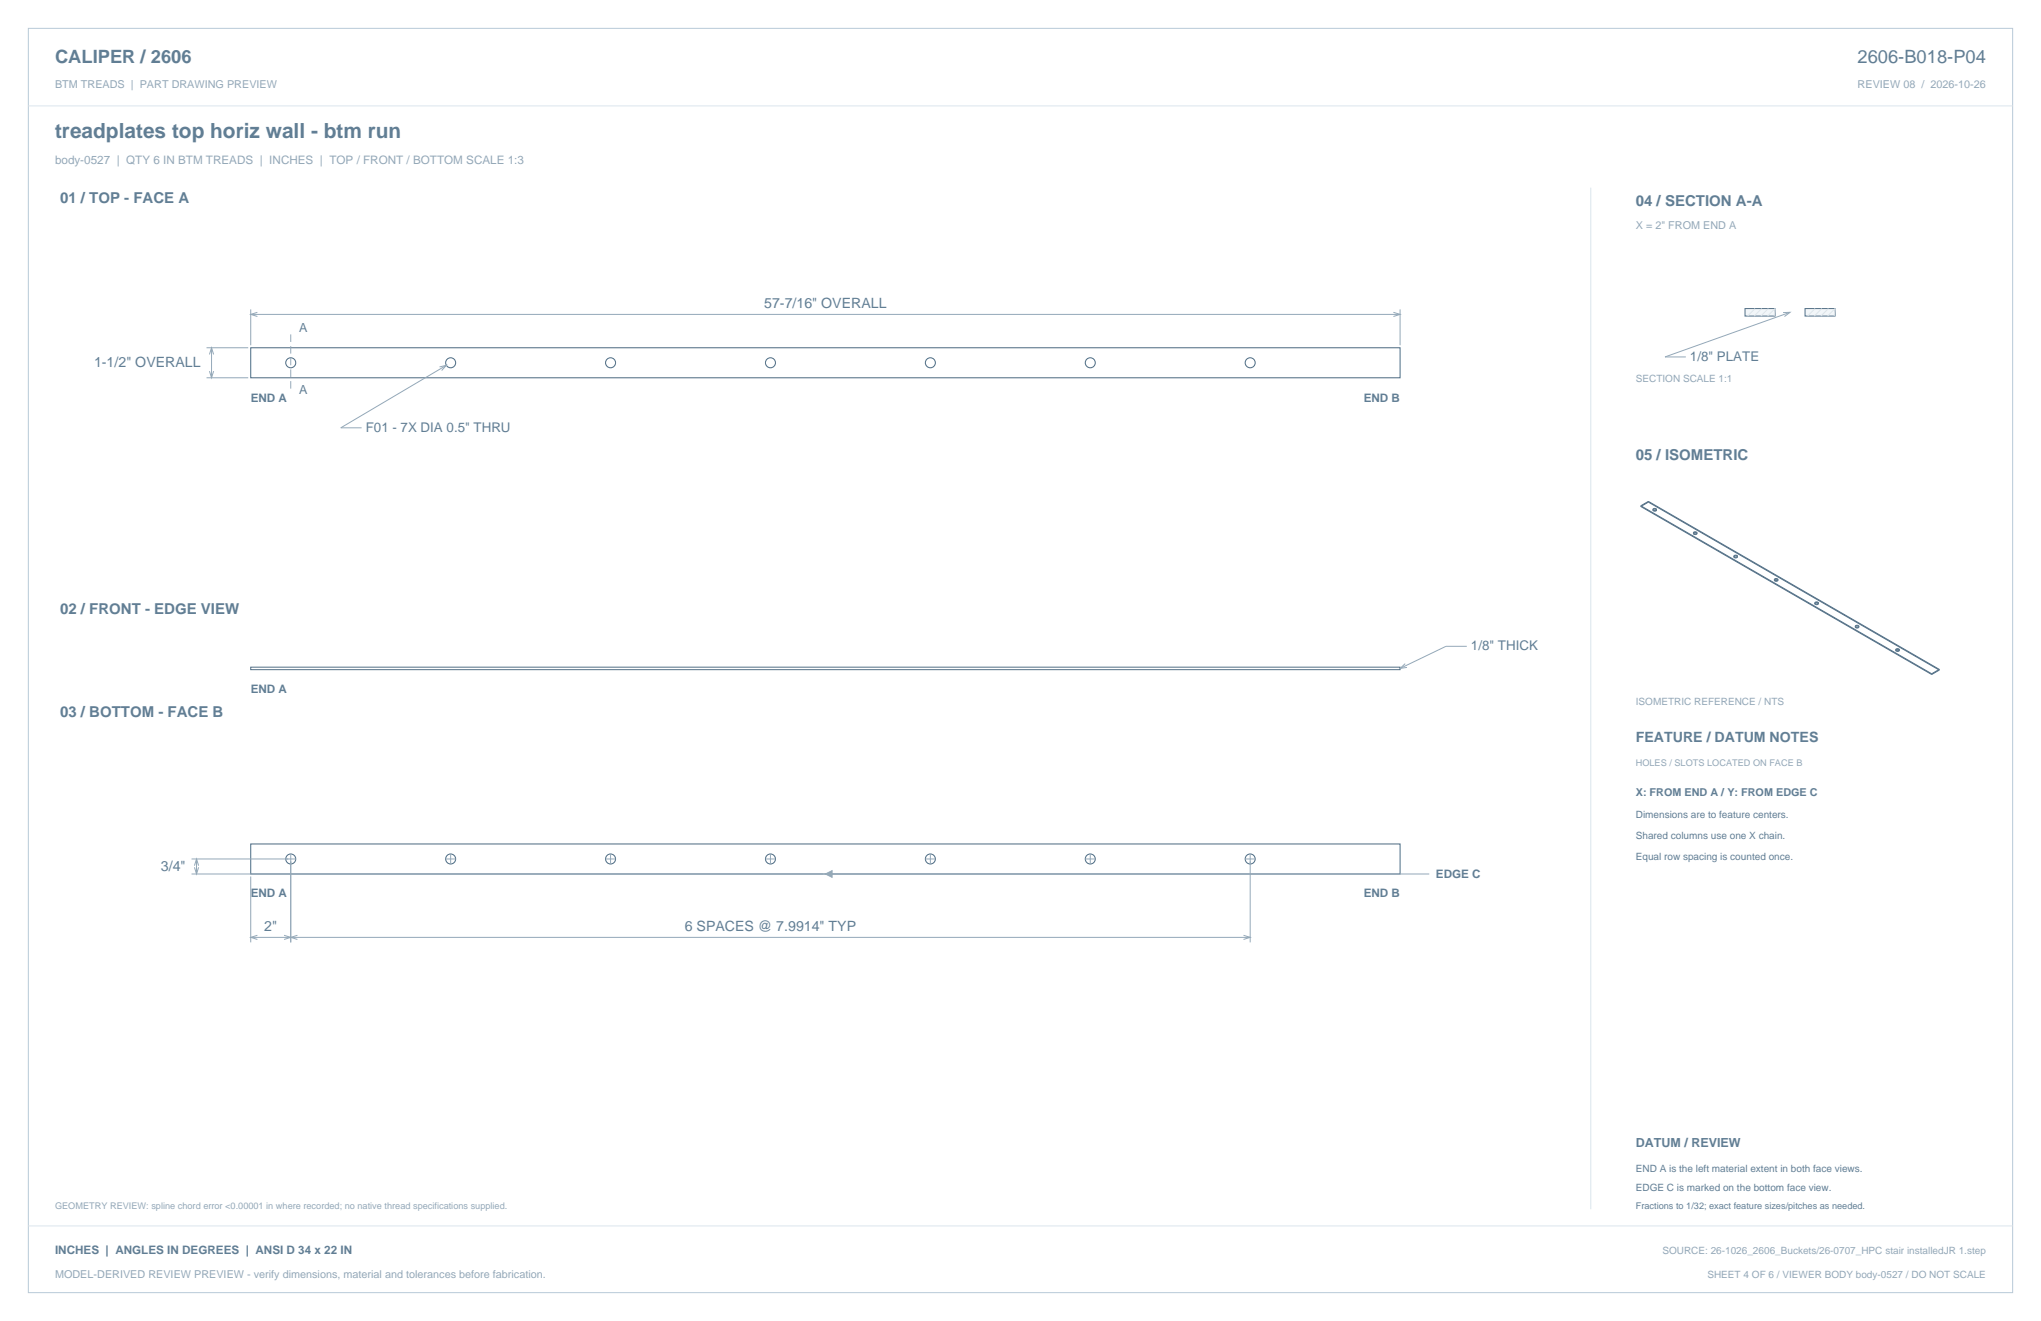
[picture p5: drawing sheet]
<svg xmlns="http://www.w3.org/2000/svg" width="864mm" height="559mm" viewBox="0 0 864 559" stroke-linecap="round" stroke-linejoin="round" font-family="sans-serif">
<defs><g id="words">
<text font-size="8.8" fill="#617e94" x="23.3" y="58.2">treadplates top horiz wall - btm run</text>
<g font-size="7.8" fill="#617e94">
<text x="23.3" y="26.8">CALIPER / 2606</text>
<text x="786" y="26.8">2606-B018-P04</text>
</g>
<g font-size="6.3" fill="#617e94">
<text x="25.4" y="86.1">01 / TOP - FACE A</text>
<text x="692.1" y="87.1">04 / SECTION A-A</text>
<text x="692.1" y="194.4">05 / ISOMETRIC</text>
<text x="25.4" y="259.6">02 / FRONT - EDGE VIEW</text>
<text x="25.4" y="303.4">03 / BOTTOM - FACE B</text>
</g>
<g font-size="6" fill="#617e94">
<text x="323.4" y="130.2">57-7/16&quot; OVERALL</text>
<text x="39.8" y="155.2">1-1/2&quot; OVERALL</text>
<text x="692.1" y="314">FEATURE / DATUM NOTES</text>
<text x="68.1" y="368.3">3/4&quot;</text>
<text x="111.8" y="393.7">2&quot;</text>
<text x="289.7" y="393.7">6 SPACES @ 7.9914&quot; TYP</text>
</g>
<g font-size="5.6" fill="#617e94">
<text x="715.1" y="152.8">1/8&quot; PLATE</text>
<text x="154.8" y="182.7">F01 - 7X DIA 0.5&quot; THRU</text>
<text x="622.4" y="275.2">1/8&quot; THICK</text>
</g>
<g font-size="5.3" fill="#617e94">
<text x="126.5" y="140.4">A</text>
<text x="126.5" y="166.9">A</text>
<text x="692.1" y="485.1">DATUM / REVIEW</text>
</g>
<text font-size="4.9" fill="#93a8b9" x="23.3" y="69.5">body-0527 | QTY 6 IN BTM TREADS | INCHES | TOP / FRONT / BOTTOM SCALE 1:3</text>
<g font-size="4.9" fill="#617e94">
<text x="106.1" y="170">END A</text>
<text x="577" y="170">END B</text>
<text x="106.1" y="293.2">END A</text>
<text x="607.6" y="371.5">EDGE C</text>
<text x="106.1" y="379.6">END A</text>
<text x="577" y="379.6">END B</text>
<text x="23.3" y="530.6">INCHES | ANGLES IN DEGREES | ANSI D 34 x 22 IN</text>
</g>
<g font-size="4.6" fill="#93a8b9">
<text x="23.3" y="37">BTM TREADS | PART DRAWING PREVIEW</text>
<text x="786" y="37">REVIEW 08 / 2026-10-26</text>
<text x="692.1" y="97">X = 2&quot; FROM END A</text>
<text x="23.3" y="540.5">MODEL-DERIVED REVIEW PREVIEW - verify dimensions, material and tolerances before fabrication.</text>
</g>
<text font-size="4.6" fill="#617e94" x="692.1" y="336.9">X: FROM END A / Y: FROM EDGE C</text>
<g font-size="4.2" fill="#93a8b9">
<text x="692.1" y="161.6">SECTION SCALE 1:1</text>
<text x="692.1" y="298.1">ISOMETRIC REFERENCE / NTS</text>
<text x="703.4" y="530.6">SOURCE: 26-1026_2606_Buckets/26-0707_HPC stair installedJR 1.step</text>
<text x="722.4" y="540.5">SHEET 4 OF 6 / VIEWER BODY body-0527 / DO NOT SCALE</text>
</g>
<g font-size="4.2" fill="#617e94">
<text x="692.1" y="346.1">Dimensions are to feature centers.</text>
<text x="692.1" y="354.9">Shared columns use one X chain.</text>
<text x="692.1" y="363.7">Equal row spacing is counted once.</text>
<text x="692.1" y="495.7">END A is the left material extent in both face views.</text>
<text x="692.1" y="503.8">EDGE C is marked on the bottom face view.</text>
</g>
<g font-size="3.9" fill="#93a8b9">
<text x="692.1" y="323.8">HOLES / SLOTS LOCATED ON FACE B</text>
<text x="23.3" y="511.5">GEOMETRY REVIEW: spline chord error &lt;0.00001 in where recorded; no native thread specifications supplied.</text>
</g>
<text font-size="3.9" fill="#617e94" x="692.1" y="511.5">Fractions to 1/32; exact feature sizes/pitches as needed.</text>
</g></defs>
<path d="M12 12h839.6v534.8h-839.6z" fill="none" stroke="#b8cad8" stroke-width=".42"/>
<path d="M12 44.8h839.6M673.1 79.4v432.1" fill="none" stroke="#dbe5ed" stroke-width=".42"/>
<g fill="none" stroke="#536f85" stroke-width=".44">
<path d="M106.1 147.1h486.3v12.7h-486.3zM106.1 357h486.3v12.7h-486.3z"/>
<circle cx="123" cy="153.5" r="2.12"/>
<circle cx="190.7" cy="153.5" r="2.12"/>
<circle cx="258.3" cy="153.5" r="2.12"/>
<circle cx="326" cy="153.5" r="2.12"/>
<circle cx="393.7" cy="153.5" r="2.12"/>
<circle cx="461.3" cy="153.5" r="2.12"/>
<circle cx="529" cy="153.5" r="2.12"/>
<circle cx="123" cy="363.4" r="2.12"/>
<circle cx="190.7" cy="363.4" r="2.12"/>
<circle cx="258.3" cy="363.4" r="2.12"/>
<circle cx="326" cy="363.4" r="2.12"/>
<circle cx="393.7" cy="363.4" r="2.12"/>
<circle cx="461.3" cy="363.4" r="2.12"/>
<circle cx="529" cy="363.4" r="2.12"/>
</g>
<g fill="none" stroke="#93a8b9" stroke-width=".42">
<path d="M106.1 130.9v15.2M106.1 133h486.3M108.9 132.1l-2.8 .9 2.8 .9M589.6 132.1l2.8 .9-2.8 .9M592.4 130.9v15.2M87.4 147.1h17.6M87.4 159.8h17.6M88.6 149.9l.9-2.8 .9 2.8M88.6 157l.9 2.8 .9-2.8M89.5 147.1v12.7M186 155.2l2.9-.7-2 2.2M188.9 154.5l-44.7 26.5h8.8"/>
<path d="M620.6 273.4h-8.8l-19.4 9.4M594.6 280.7l-2.2 2.1 2.9-.5M81 363.4h44.1M81 369.7h267.2M82.3 366.2l.9-2.8 .8 2.8M82.3 366.9l.9 2.8 .8-2.8M83.2 363.4v6.3M106.1 370.8v27.8M123 361.2v37.4M188.6 363.4h4.2M190.7 361.2v4.3M256.2 363.4h4.3"/>
<path d="M258.3 361.2v4.3M323.9 363.4h4.2M326 361.2v4.3M349.2 369.7h255.6M391.5 363.4h4.3M393.7 361.2v4.3M459.2 363.4h4.2M461.3 361.2v4.3M526.9 363.4h4.2M529 361.2v37.4M106.1 396.5h422.9M108.9 395.6l-2.8 .9 2.8 .9"/>
<path d="M120.2 395.6l2.8 .9-2.8 .9M125.8 395.6l-2.8 .9 2.8 .9M526.2 395.6l2.8 .9-2.8 .9"/>
</g>
<path d="M123 141.5v23.6" fill="none" stroke="#93a8b9" stroke-width=".42" stroke-dasharray="3.2 1.8" stroke-linecap="butt"/>
<path d="M106.1 282.2h486.3v1.1h-486.3z" fill="none" stroke="#536f85" stroke-width=".42"/>
<path d="M349.2 369.7l2.9-1.4v2.8z" fill="#93a8b9" stroke="#93a8b9" stroke-width=".42"/>
<path d="M738.4 130.5h12.7v3.2h-12.7z" fill-rule="evenodd" fill="#f2f6f9" stroke="#536f85" stroke-width=".42"/>
<path d="M742.6 130.5l-3.2 3.2M745.4 130.5l-3.2 3.2M747.9 133.7l3.2-3.2-.4 3.2M748.2 130.5l-3.1 3.2" fill="none" stroke="#dbe5ed" stroke-width=".42"/>
<path d="M763.8 130.5h12.7v3.2h-12.7z" fill-rule="evenodd" fill="#f2f6f9" stroke="#536f85" stroke-width=".42"/>
<path d="M768 130.5l-3.2 3.2M770.8 130.5l-3.2 3.2M773.3 133.7l3.2-3.2-.4 3.2M773.6 130.5l-3.1 3.2M12 518.6h839.6" fill="none" stroke="#dbe5ed" stroke-width=".42"/>
<path d="M754.5 132.2l2.9-.1-2.3 1.8M757.4 132.1l-52.9 18.9h8.8" fill="none" stroke="#93a8b9" stroke-width=".42"/>
<g fill="none" stroke="#536f85" stroke-width=".42">
<path d="M694.3 214v.3M694.3 214l123 71M694.3 214.3l123 71M697.5 212.1v.3M697.5 212.1l123.1 71.1M697.5 212.4l-3.2 1.9M697.5 212.4l123.1 71.1M697.5 212.1l-3.2 1.9M699.6 215.8v.3M700.7 215.2h-1.1l-.2 .3 .2 .3M700.7 215.5l.2 .3-.2 .3h-1.1M700.7 215.2l.2 .3-.2 .3h-1.1"/>
<path d="M700.7 215.5h-1.1l-.2 .3 .2 .3M700.7 215.2v.3M716.7 225.7v.3M717.8 225.1h-1.1l-.2 .3 .2 .3M717.8 225.1l.2 .3-.2 .3h-1.1M717.8 225.4h-1.1l-.2 .3 .2 .3M717.8 225.4l.2 .3-.2 .3h-1.1M717.8 225.1v.3M733.9 235.6v.3M734.9 235h-1l-.3 .3 .3 .3M734.9 235.3h-1l-.3 .3 .3 .3M734.9 235l.3 .3-.3 .3h-1"/>
<path d="M734.9 235.3l.3 .3-.3 .3h-1M734.9 235v.3M751 245.5v.3M752.1 245.2h-1.1l-.2 .3 .2 .3M752.1 244.8l.2 .4-.2 .3h-1.1M752.1 244.8h-1.1l-.2 .4 .2 .3M752.1 245.2l.2 .3-.2 .3h-1.1M752.1 244.8v.4M768.1 255.4v.3M769.2 255h-1.1l-.2 .4 .2 .3M769.2 255l.2 .4-.2 .3h-1.1M769.2 254.7l.2 .3-.2 .4h-1.1"/>
<path d="M769.2 254.7h-1.1l-.2 .3 .2 .4M769.2 254.7v.3M785.2 265.2v.3M786.3 264.9h-1.1l-.2 .3 .2 .3M786.3 264.6h-1.1l-.2 .3 .2 .3M786.3 264.9l.2 .3-.2 .3h-1.1M786.3 264.6l.2 .3-.2 .3h-1.1M786.3 264.6v.3M802.4 275.1v.3M803.4 274.8h-1l-.3 .3 .3 .3M803.4 274.5h-1l-.3 .3 .3 .3M803.4 274.5l.3 .3-.3 .3h-1"/>
<path d="M803.4 274.8l.3 .3-.3 .3h-1M803.4 274.5v.3M817.3 285v.3M820.6 283.2l-3.3 1.8M820.6 283.2v.3M820.6 283.5l-3.3 1.8"/>
</g>
<use href="#words"/>
</svg>
